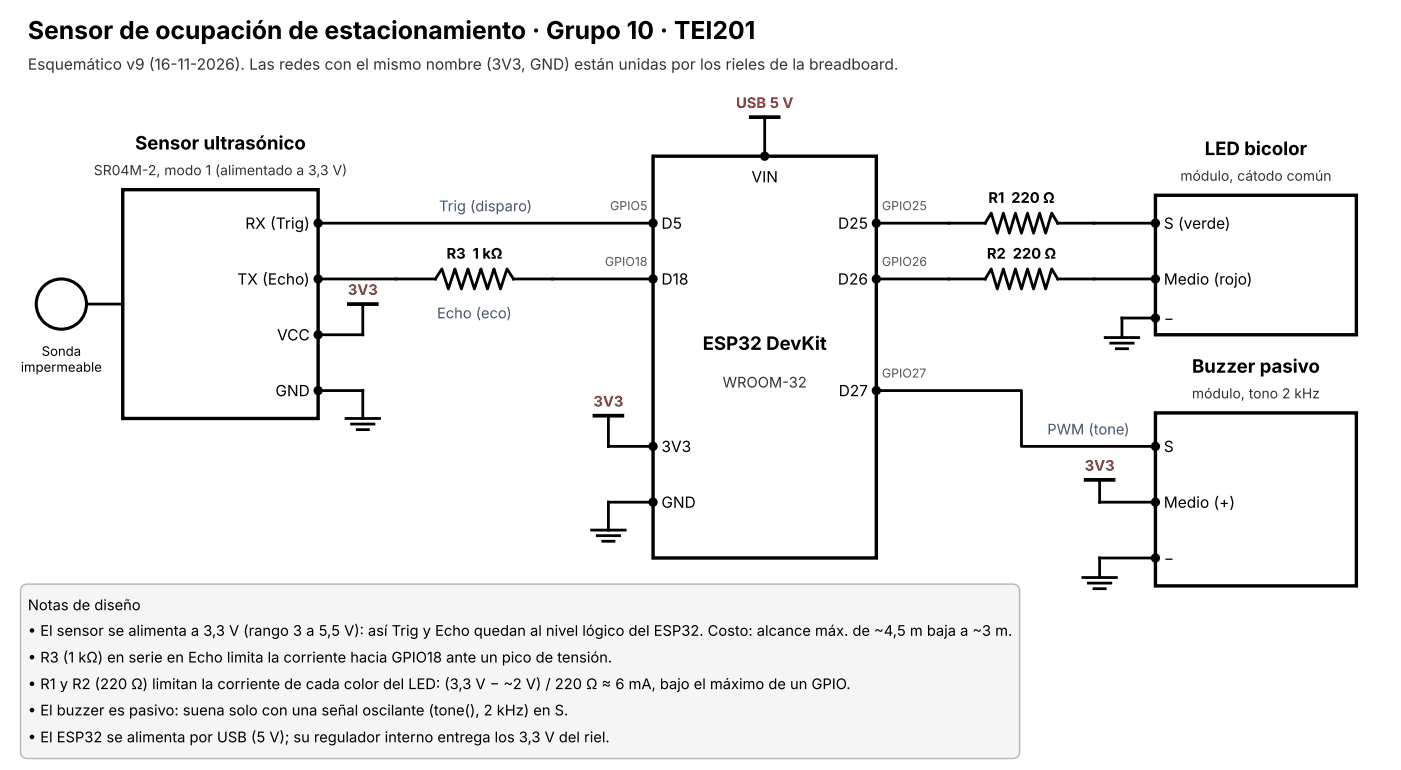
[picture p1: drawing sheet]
<svg xmlns="http://www.w3.org/2000/svg" width="320mm" height="176mm" viewBox="0 0 320 176" stroke-linecap="round" stroke-linejoin="round" font-family="sans-serif">
<defs><g id="words">
<text font-size="5.6" x="6.4" y="8.9">Sensor de ocupación de estacionamiento · Grupo 10 · TEI201</text>
<g font-size="4.2">
<text x="30.9" y="34.2">Sensor ultrasónico</text>
<text x="275.2" y="35.4">LED bicolor</text>
<text x="160.5" y="80">ESP32 DevKit</text>
<text x="272.3" y="85.2">Buzzer pasivo</text>
</g>
<text font-size="3.5" fill="#333" x="6.4" y="15.9">Esquemático v9 (16-11-2026). Las redes con el mismo nombre (3V3, GND) están unidas por los rieles de la breadboard.</text>
<g font-size="3.5">
<text x="171.7" y="41.7">VIN</text>
<text x="56" y="52.3">RX (Trig)</text>
<text x="151.1" y="52.3">D5</text>
<text x="191.4" y="52.3">D25</text>
<text x="265.9" y="52.3">S (verde)</text>
<text x="54.2" y="65">TX (Echo)</text>
<text x="151.1" y="65">D18</text>
<text x="191.4" y="65">D26</text>
<text x="265.9" y="65">Medio (rojo)</text>
<text x="63.3" y="77.8">VCC</text>
<text x="265.9" y="74">−</text>
<text x="62.9" y="90.5">GND</text>
<text x="191.6" y="90.5">D27</text>
<text x="151.1" y="103.3">3V3</text>
<text x="265.9" y="103.3">S</text>
<text x="151.1" y="116">GND</text>
<text x="265.9" y="116">Medio (+)</text>
<text x="265.9" y="128.8">−</text>
</g>
<g font-size="3.4" fill="#b3362c">
<text x="168.1" y="24.7">USB 5 V</text>
<text x="79.5" y="67.4">3V3</text>
<text x="135.6" y="92.9">3V3</text>
<text x="247.8" y="107.6">3V3</text>
</g>
<g font-size="3.4">
<text x="225.8" y="46.4">R1 220 Ω</text>
<text x="102" y="59.1">R3 1 kΩ</text>
<text x="225.4" y="59.1">R2 220 Ω</text>
<text x="6.4" y="139.4">Notas de diseño</text>
<text x="6.4" y="145.3">• El sensor se alimenta a 3,3 V (rango 3 a 5,5 V): así Trig y Echo quedan al nivel lógico del ESP32. Costo: alcance máx. de ~4,5 m baja a ~3 m.</text>
<text x="6.4" y="151.4">• R3 (1 kΩ) en serie en Echo limita la corriente hacia GPIO18 ante un pico de tensión.</text>
<text x="6.4" y="157.5">• R1 y R2 (220 Ω) limitan la corriente de cada color del LED: (3,3 V − ~2 V) / 220 Ω ≈ 6 mA, bajo el máximo de un GPIO.</text>
<text x="6.4" y="163.5">• El buzzer es pasivo: suena solo con una señal oscilante (tone(), 2 kHz) en S.</text>
<text x="6.4" y="169.6">• El ESP32 se alimenta por USB (5 V); su regulador interno entrega los 3,3 V del riel.</text>
</g>
<g font-size="3.4" fill="#1f4e9e">
<text x="100.3" y="48.3">Trig (disparo)</text>
<text x="99.8" y="72.7">Echo (eco)</text>
<text x="239.2" y="99.3">PWM (tone)</text>
</g>
<text font-size="3.4" fill="#333" x="165.1" y="88.6">WROOM-32</text>
<g font-size="3.2" fill="#333">
<text x="21.4" y="40">SR04M-2, modo 1 (alimentado a 3,3 V)</text>
<text x="269.6" y="41.3">módulo, cátodo común</text>
<text x="272.3" y="91">módulo, tono 2 kHz</text>
</g>
<g font-size="3">
<text x="9.5" y="81.3">Sonda</text>
<text x="4.8" y="84.9">impermeable</text>
</g>
<g font-size="2.8" fill="#555">
<text x="139.4" y="48">GPIO5</text>
<text x="201.5" y="48">GPIO25</text>
<text x="138.2" y="60.8">GPIO18</text>
<text x="201.5" y="60.8">GPIO26</text>
<text x="201.5" y="86.3">GPIO27</text>
</g>
</g></defs>
<path d="M149.2 35.7h51v91.8h-51zM28 43.3h44.7v52.3h-44.7zM263.9 44.6h45.9v31.9h-45.9zM263.9 94.4h45.9v39.5h-45.9z" fill="none" stroke="#000" stroke-width=".78" stroke-linecap="butt"/>
<circle cx="14" cy="69.5" r="5.7" fill="none" stroke="#000" stroke-width=".71" stroke-linecap="butt"/>
<g fill="none" stroke="#000" stroke-width=".63">
<path d="M174.7 26.8v8.9M72.7 51h76.5M200.2 51h24.9l1.3-2.3 1.4 4.6 1.4-4.6 1.4 4.6 1.4-4.6 1.3 4.6 1.4-4.6 1.4 4.6 1.4-4.6 1.4 4.6 1.3-4.6 1.4 2.3h22.3M19.8 69.5h8.2M72.7 63.7h26.8l1.4-2.2 1.5 4.5 1.5-4.5 1.5 4.5 1.5-4.5 1.5 4.5 1.5-4.5 1.5 4.5 1.4-4.5 1.5 4.5 1.5-4.5 1.5 2.2h31.9M82.9 69.5v7h-10.2M200.2 63.7h24.9l1.3-2.2 1.4 4.5 1.4-4.5 1.4 4.5 1.4-4.5 1.3 4.5 1.4-4.5 1.4 4.5 1.4-4.5 1.4 4.5 1.3-4.5 1.4 2.2h22.3M252.5 77.1h7.6M253.7 78.4h5.1M255 79.7h2.6M263.9 72.7h-7.6v4.4M72.7 89.2h10.2v6.4"/>
<path d="M79 95.6h7.7M80.3 96.9h5.1M81.6 98.2h2.5M139 95v7h10.2M200.2 89.2h33.1v12.8h30.6M149.2 114.8h-10.2v6.3M251.2 109.7v5.1h12.7M135.2 121.1h7.6M136.4 122.4h5.1M137.7 123.7h2.6M247.4 132h7.6M248.6 133.2h5.1"/>
<path d="M249.9 134.5h2.6M263.9 127.5h-12.7v4.5"/>
</g>
<path d="M171.5 26.8h6.4M79.7 69.5h6.4M135.8 95h6.4M248 109.7h6.4" fill="none" stroke="#000" stroke-width=".85"/>
<path d="M5.1 133.9l.3-.2 1-.2h224.8a1.48 1.48 0 0 1 1.7 1.7v36.5a1.48 1.48 0 0 1-1.7 1.6h-224.8a1.48 1.48 0 0 1-1.7-1.6v-36.5v-.6z" fill="#f5f5f5" stroke="#bbb" stroke-width=".35"/>
<g fill="#000" stroke="#000" stroke-width=".35">
<circle cx="174.7" cy="35.7" r=".88"/>
<circle cx="72.7" cy="51" r=".88"/>
<circle cx="149.2" cy="51" r=".88"/>
<circle cx="200.2" cy="51" r=".88"/>
<circle cx="263.9" cy="51" r=".88"/>
<circle cx="72.7" cy="76.5" r=".88"/>
<circle cx="72.7" cy="63.7" r=".88"/>
<circle cx="149.2" cy="63.7" r=".88"/>
<circle cx="200.2" cy="63.7" r=".88"/>
<circle cx="263.9" cy="63.7" r=".88"/>
<circle cx="263.9" cy="72.7" r=".88"/>
<circle cx="72.7" cy="89.2" r=".88"/>
<circle cx="200.2" cy="89.2" r=".88"/>
<circle cx="149.2" cy="114.8" r=".88"/>
<circle cx="149.2" cy="102" r=".88"/>
<circle cx="263.9" cy="102" r=".88"/>
<circle cx="263.9" cy="114.8" r=".88"/>
<circle cx="263.9" cy="127.5" r=".88"/>
</g>
<use href="#words"/>
</svg>
